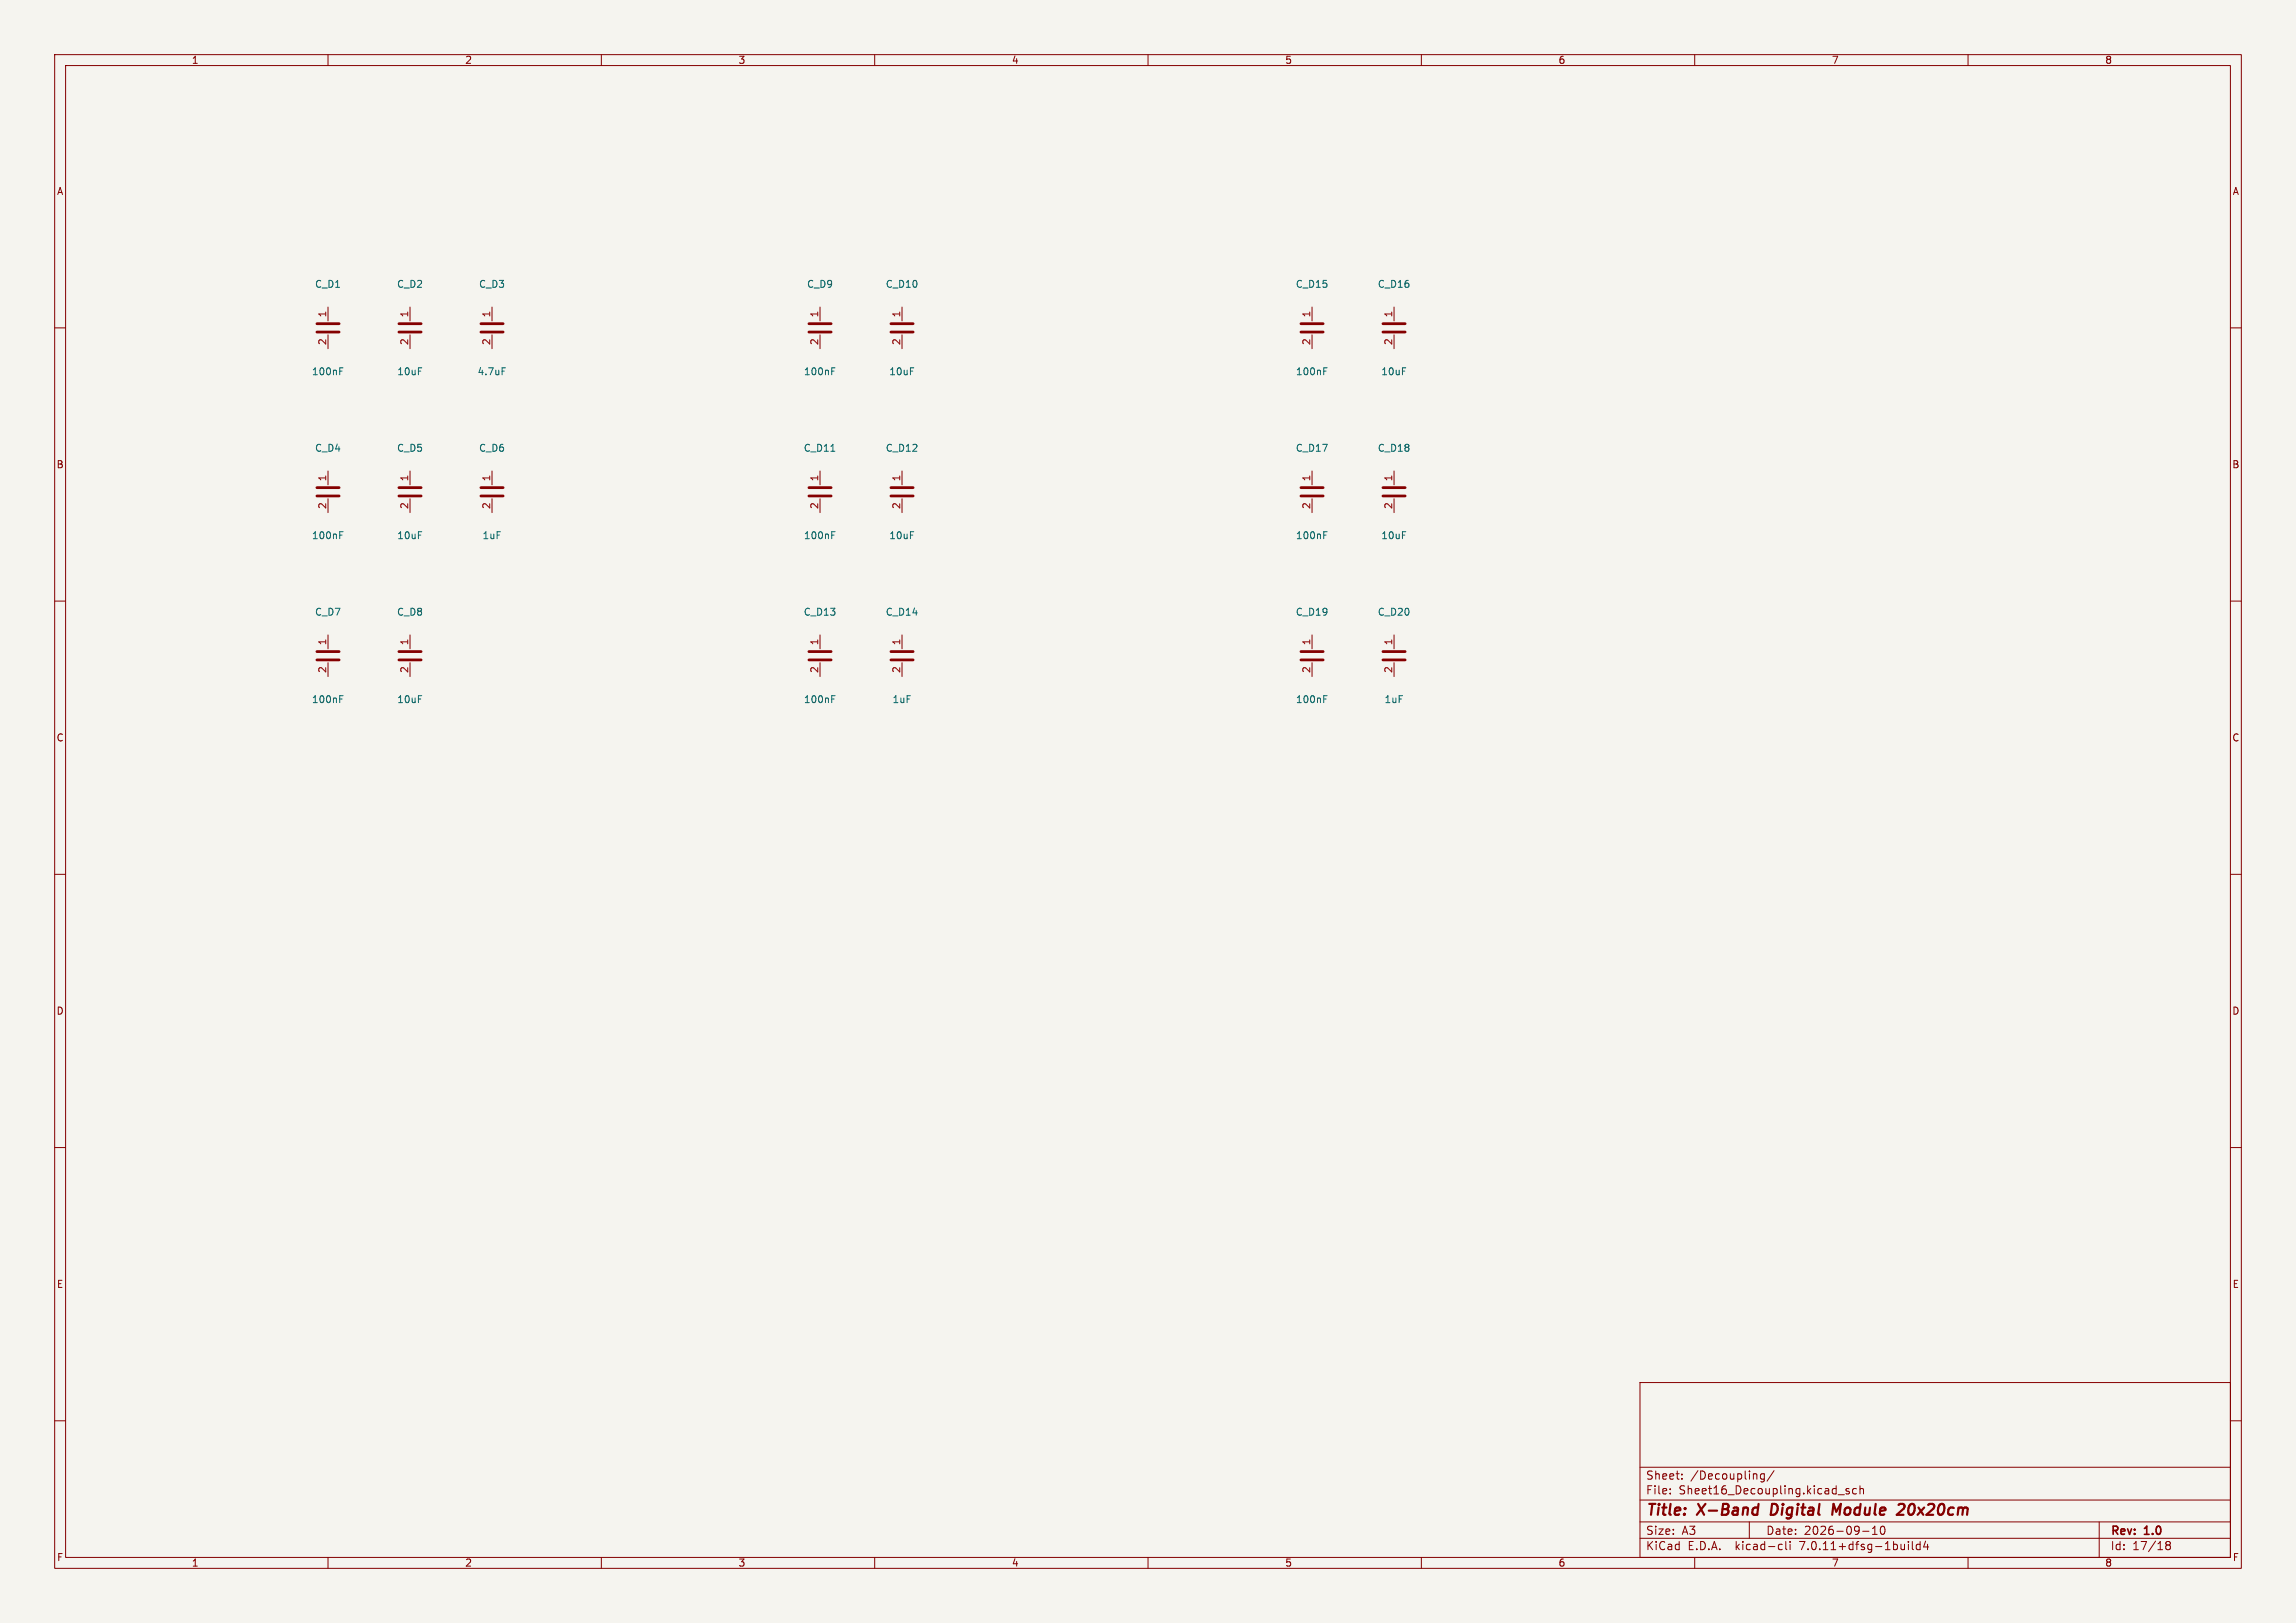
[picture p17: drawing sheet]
<svg xmlns="http://www.w3.org/2000/svg" width="420mm" height="297mm" viewBox="0 0 420 297" stroke-linecap="round" stroke-linejoin="round" font-family="sans-serif">
<defs><g id="words">
<g font-size="2.8" fill="#840000">
<text x="301" y="277.9">Title:</text>
<text x="310.6" y="277.9">X-Band</text>
<text x="324.8" y="277.9">Digital</text>
<text x="336.8" y="277.9">Module</text>
<text x="349.6" y="277.9">20x20cm</text>
</g>
<g font-size="2.1" fill="#840000">
<text x="301" y="273.7">File:</text>
<text x="301" y="271">Sheet:</text>
<text x="307.1" y="273.7">Sheet16_Decoupling.kicad_sch</text>
<text x="309.2" y="271">/Decoupling/</text>
<text x="301" y="281.1">Size:</text>
<text x="307.6" y="281.1">A3</text>
<text x="323" y="281.1">Date:</text>
<text x="330" y="281.1">2026-09-10</text>
<text x="386" y="281.3">Rev:</text>
<text x="392.4" y="281.3">1.0</text>
<text x="301" y="283.9">KiCad</text>
<text x="308.7" y="283.9">E.D.A.</text>
<text x="317.6" y="283.9">kicad-cli</text>
<text x="329.5" y="283.9">7.0.11+dfsg-1build4</text>
<text x="386" y="283.9">Id:</text>
<text x="390.1" y="283.9">17/18</text>
</g>
<g font-size="1.8" fill="#840000">
<text x="35" y="11.9">1</text>
<text x="85" y="11.9">2</text>
<text x="135" y="11.9">3</text>
<text x="185" y="11.9">4</text>
<text x="235" y="11.9">5</text>
<text x="285" y="11.9">6</text>
<text x="335" y="11.9">7</text>
<text x="385" y="11.9">8</text>
<text x="10.3" y="35.9">A</text>
<text x="408.3" y="35.9">A</text>
<text x="10.3" y="85.9">B</text>
<text x="408.2" y="85.9">B</text>
<text x="10.3" y="135.9">C</text>
<text x="408.2" y="135.9">C</text>
<text x="10.3" y="185.9">D</text>
<text x="408.2" y="185.9">D</text>
<text x="10.3" y="235.9">E</text>
<text x="408.3" y="235.9">E</text>
<text x="10.3" y="285.9">F</text>
<text x="35" y="286.9">1</text>
<text x="85" y="286.9">2</text>
<text x="135" y="286.9">3</text>
<text x="185" y="286.9">4</text>
<text x="235" y="286.9">5</text>
<text x="285" y="286.9">6</text>
<text x="335" y="286.9">7</text>
<text x="385" y="286.9">8</text>
<text x="408.3" y="285.9">F</text>
</g>
<g font-size="1.8" fill="#006464">
<text x="57.5" y="52.9">C_D1</text>
<text x="72.5" y="52.9">C_D2</text>
<text x="87.5" y="52.9">C_D3</text>
<text x="147.5" y="52.9">C_D9</text>
<text x="161.9" y="52.9">C_D10</text>
<text x="236.9" y="52.9">C_D15</text>
<text x="251.9" y="52.9">C_D16</text>
<text x="57" y="68.9">100nF</text>
<text x="72.6" y="68.9">10uF</text>
<text x="87.3" y="68.9">4.7uF</text>
<text x="147" y="68.9">100nF</text>
<text x="162.6" y="68.9">10uF</text>
<text x="237" y="68.9">100nF</text>
<text x="252.6" y="68.9">10uF</text>
<text x="57.5" y="82.9">C_D4</text>
<text x="72.5" y="82.9">C_D5</text>
<text x="87.5" y="82.9">C_D6</text>
<text x="146.9" y="82.9">C_D11</text>
<text x="161.9" y="82.9">C_D12</text>
<text x="236.9" y="82.9">C_D17</text>
<text x="251.9" y="82.9">C_D18</text>
<text x="57" y="98.9">100nF</text>
<text x="72.6" y="98.9">10uF</text>
<text x="88.2" y="98.9">1uF</text>
<text x="147" y="98.9">100nF</text>
<text x="162.6" y="98.9">10uF</text>
<text x="237" y="98.9">100nF</text>
<text x="252.6" y="98.9">10uF</text>
<text x="57.5" y="112.9">C_D7</text>
<text x="72.5" y="112.9">C_D8</text>
<text x="146.9" y="112.9">C_D13</text>
<text x="161.9" y="112.9">C_D14</text>
<text x="236.9" y="112.9">C_D19</text>
<text x="251.9" y="112.9">C_D20</text>
<text x="57" y="128.9">100nF</text>
<text x="72.6" y="128.9">10uF</text>
<text x="147" y="128.9">100nF</text>
<text x="163.2" y="128.9">1uF</text>
<text x="237" y="128.9">100nF</text>
<text x="253.2" y="128.9">1uF</text>
</g>
<g font-size="1.8" fill="#a90000">
<text x="59.7" y="58.2" transform="rotate(-90 59.7 58.2)">1</text>
<text x="74.7" y="58.2" transform="rotate(-90 74.7 58.2)">1</text>
<text x="89.7" y="58.2" transform="rotate(-90 89.7 58.2)">1</text>
<text x="149.7" y="58.2" transform="rotate(-90 149.7 58.2)">1</text>
<text x="164.7" y="58.2" transform="rotate(-90 164.7 58.2)">1</text>
<text x="239.7" y="58.2" transform="rotate(-90 239.7 58.2)">1</text>
<text x="254.7" y="58.2" transform="rotate(-90 254.7 58.2)">1</text>
<text x="59.7" y="63.2" transform="rotate(-90 59.7 63.2)">2</text>
<text x="74.7" y="63.2" transform="rotate(-90 74.7 63.2)">2</text>
<text x="89.7" y="63.2" transform="rotate(-90 89.7 63.2)">2</text>
<text x="149.7" y="63.2" transform="rotate(-90 149.7 63.2)">2</text>
<text x="164.7" y="63.2" transform="rotate(-90 164.7 63.2)">2</text>
<text x="239.7" y="63.2" transform="rotate(-90 239.7 63.2)">2</text>
<text x="254.7" y="63.2" transform="rotate(-90 254.7 63.2)">2</text>
<text x="59.7" y="88.2" transform="rotate(-90 59.7 88.2)">1</text>
<text x="74.7" y="88.2" transform="rotate(-90 74.7 88.2)">1</text>
<text x="89.7" y="88.2" transform="rotate(-90 89.7 88.2)">1</text>
<text x="149.7" y="88.2" transform="rotate(-90 149.7 88.2)">1</text>
<text x="164.7" y="88.2" transform="rotate(-90 164.7 88.2)">1</text>
<text x="239.7" y="88.2" transform="rotate(-90 239.7 88.2)">1</text>
<text x="254.7" y="88.2" transform="rotate(-90 254.7 88.2)">1</text>
<text x="59.7" y="93.2" transform="rotate(-90 59.7 93.2)">2</text>
<text x="74.7" y="93.2" transform="rotate(-90 74.7 93.2)">2</text>
<text x="89.7" y="93.2" transform="rotate(-90 89.7 93.2)">2</text>
<text x="149.7" y="93.2" transform="rotate(-90 149.7 93.2)">2</text>
<text x="164.7" y="93.2" transform="rotate(-90 164.7 93.2)">2</text>
<text x="239.7" y="93.2" transform="rotate(-90 239.7 93.2)">2</text>
<text x="254.7" y="93.2" transform="rotate(-90 254.7 93.2)">2</text>
<text x="59.7" y="118.2" transform="rotate(-90 59.7 118.2)">1</text>
<text x="74.7" y="118.2" transform="rotate(-90 74.7 118.2)">1</text>
<text x="149.7" y="118.2" transform="rotate(-90 149.7 118.2)">1</text>
<text x="164.7" y="118.2" transform="rotate(-90 164.7 118.2)">1</text>
<text x="239.7" y="118.2" transform="rotate(-90 239.7 118.2)">1</text>
<text x="254.7" y="118.2" transform="rotate(-90 254.7 118.2)">1</text>
<text x="59.7" y="123.2" transform="rotate(-90 59.7 123.2)">2</text>
<text x="74.7" y="123.2" transform="rotate(-90 74.7 123.2)">2</text>
<text x="149.7" y="123.2" transform="rotate(-90 149.7 123.2)">2</text>
<text x="164.7" y="123.2" transform="rotate(-90 164.7 123.2)">2</text>
<text x="239.7" y="123.2" transform="rotate(-90 239.7 123.2)">2</text>
<text x="254.7" y="123.2" transform="rotate(-90 254.7 123.2)">2</text>
</g>
</g></defs>
<path d="M0 0h420v297h-420z" fill="#f5f4ef" stroke="#f5f4ef" stroke-width=".18"/>
<g fill="none" stroke="#840000" stroke-width=".18">
<path d="M10 10h400v277h-400zM12 12h396v273h-396zM60 10v2M110 10v2M160 10v2M210 10v2M260 10v2M310 10v2M360 10v2M10 60h2M60 56.2v2.5M75 56.2v2.5"/>
<path d="M90 56.2v2.5M150 56.2v2.5M165 56.2v2.5M240 56.2v2.5M255 56.2v2.5M408 60h2M60 61.3v2.5M75 61.3v2.5M90 61.3v2.5M150 61.3v2.5M165 61.3v2.5M240 61.3v2.5"/>
<path d="M255 61.3v2.5M60 86.2v2.5M60 91.3v2.5M75 86.2v2.5M75 91.3v2.5M90 86.2v2.5M90 91.3v2.5M150 86.2v2.5M150 91.3v2.5M165 86.2v2.5M165 91.3v2.5M240 86.2v2.5"/>
<path d="M240 91.3v2.5M255 86.2v2.5M255 91.3v2.5M10 110h2M60 116.2v2.5M75 116.2v2.5M150 116.2v2.5M165 116.2v2.5M240 116.2v2.5M255 116.2v2.5M408 110h2M60 121.3v2.5"/>
<path d="M75 121.3v2.5M150 121.3v2.5M165 121.3v2.5M240 121.3v2.5M255 121.3v2.5M10 160h2M408 160h2M10 210h2M408 210h2M10 260h2M300 253h108v32h-108zM408 260h2"/>
<path d="M300 278.5h108M300 274.5h108M300 268.5h108M305.5 273.2v.2M305.5 272.5v.1M307.7 270.5v.2M307.7 269.8v.1M320 278.5v3M322.7 269.7v1.2l-.3 .3-.3-.1M322.7 269.8l-.4-.1-.3 .3v.4l.2 .2h.5M324.5 269.1l-1.3 1.9M336.2 273.5h1.2"/>
<path d="M338.2 272.5l-.3-.1-.2 .2v.2l.5 .2v.3h-.5M339.6 272.5l-.4-.1-.3 .3v.4l.1 .2h.6M340.2 272.5l.2-.1 .4 .1 .1 .9M340.2 271.9v1.5M342.5 279.7l.4-.4v1.5M344.2 279.4l.1-.1a.8 .8 0 0 1 .5 .7 .8 .8 0 0 1-.5 .8 1 1 0 0 1-.1-1.4zM384 278.5v6.5M60 285v2M110 285v2M160 285v2M210 285v2M260 285v2"/>
<path d="M300 281.5h108M310 285v2M325.6 282.6l.4 .1M326 283.5l-.4 .1M326.7 282.1v1.3l.2 .2M327.4 282.1v.1M327.4 282.6v1M340.7 280.2h1.2M342.5 280.8h.9M349.1 282.1v.1M349.1 282.6v1M349.8 282.1v1.3l.2 .2"/>
<path d="M351.2 282.7l-.4-.1-.3 .3v.4l.2 .2h.5M351.2 282.1v1.5M352.2 282l-.3 1.1h.9M352.6 282.6v1M360 285v2M396.4 282.7l-.2 .3v.3l.2 .3h.3l.3-.3-.1-.4-.2-.2M396.4 282.7l-.2-.3 .2-.3h.3l.3 .3-.3 .3M396.4 282.7h.3"/>
</g>
<path d="M321.7 275.2l-.3 2M324.2 275.2l-.3 2h.5M336.7 275.2l-.8 1.4-.5-1.4-.3 2M347.6 275.2h.5a.45 .45 0 0 1 .3 .6l-.2 .3-1.2 1.1h1.2" fill="none" stroke="#840000" stroke-width=".4"/>
<g fill="none" stroke="#840000" stroke-width=".51">
<path d="M58 59.2h4M73 59.2h4M88 59.2h4M148 59.2h4M163 59.2h4M238 59.2h4M253 59.2h4M58 60.8h4M73 60.8h4M88 60.8h4M148 60.8h4M163 60.8h4"/>
<path d="M238 60.8h4M253 60.8h4M58 90.8h4M58 89.2h4M73 90.8h4M73 89.2h4M88 90.8h4M88 89.2h4M148 90.8h4M148 89.2h4M163 90.8h4M163 89.2h4"/>
<path d="M238 90.8h4M238 89.2h4M253 90.8h4M253 89.2h4M58 119.2h4M73 119.2h4M148 119.2h4M163 119.2h4M238 119.2h4M253 119.2h4M58 120.8h4M73 120.8h4"/>
<path d="M148 120.8h4M163 120.8h4M238 120.8h4M253 120.8h4"/>
</g>
<g fill="none" stroke="#006464" stroke-width=".18">
<path d="M62.1 67.9h.5M62.1 67.3h.7M91.8 67.3h.6M152.1 67.9h.5M152.1 67.3h.7M242.1 67.9h.5M242.1 67.3h.7M62.1 97.9h.5M62.1 97.3h.7M152 82.6h.7M152.1 97.9h.5M152.1 97.3h.7"/>
<path d="M242.1 97.9h.5M242.1 97.3h.7M62.1 127.9h.5M62.1 127.3h.7M152.1 127.9h.5M152.1 127.3h.7M242.1 127.9h.5M242.1 127.3h.7"/>
</g>
<use href="#words"/>
</svg>
